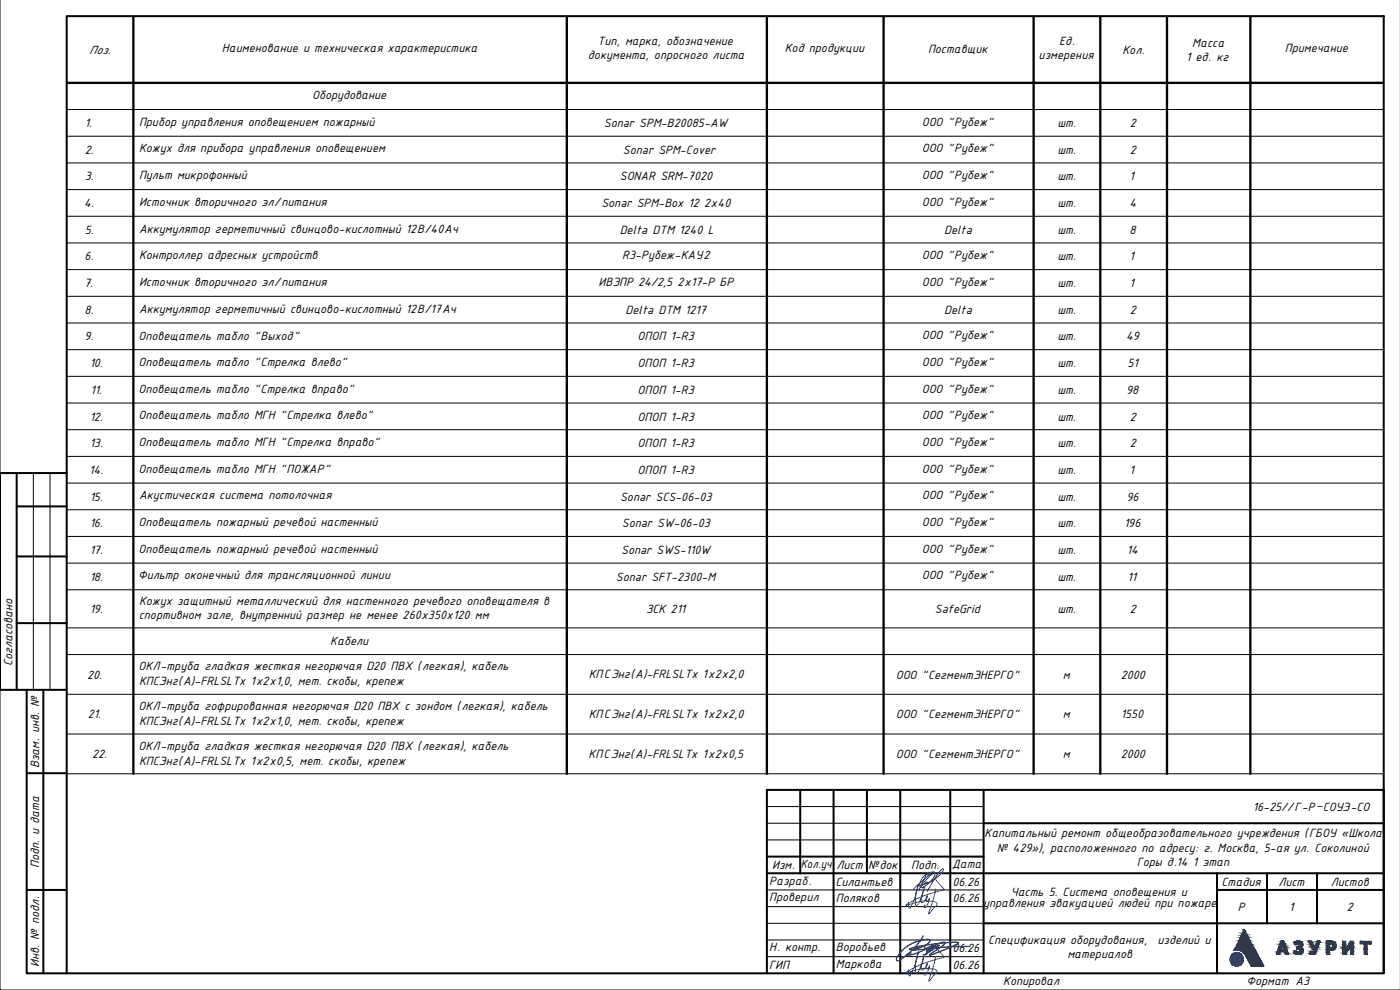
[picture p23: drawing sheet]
<svg xmlns="http://www.w3.org/2000/svg" width="420mm" height="297mm" viewBox="0 0 420 297" stroke-linecap="round" stroke-linejoin="round" font-family="sans-serif">
<defs><g id="words">
<g font-size="3.9">
<text x="26.8" y="16.1">Поз.</text>
<text x="66.6" y="15.7">Наименование и техническая характеристика</text>
<text x="176.5" y="17.8">документа, опросного листа</text>
<text x="179.3" y="13.6">Тип, марка, обозначение</text>
<text x="235.5" y="15.7">Код продукции</text>
<text x="278.5" y="15.9">Поставщик</text>
<text x="311.7" y="17.8">измерения</text>
<text x="317.8" y="13.6">Ед.</text>
<text x="336.8" y="16.1">Кол.</text>
<text x="357.8" y="14">Масса</text>
<text x="385.6" y="15.7">Примечание</text>
<text x="355.9" y="18.2">1 ед. кг</text>
<text x="93.7" y="29.7">Оборудование</text>
<text x="25.5" y="38.1">1.</text>
<text x="41.7" y="37.7">Прибор управления оповещением пожарный</text>
<text x="181.2" y="38.1">Sonar SPM-B20085-AW</text>
<text x="276.6" y="37.7">ООО &quot;Рубеж&quot;</text>
<text x="317.4" y="38.1">шт.</text>
<text x="339" y="38.1">2</text>
<text x="25.5" y="46.1">2.</text>
<text x="41.7" y="45.8">Кожух для прибора управления оповещением</text>
<text x="187" y="46.1">Sonar SPM-Cover</text>
<text x="276.6" y="45.8">ООО &quot;Рубеж&quot;</text>
<text x="317.4" y="46.1">шт.</text>
<text x="339" y="46.1">2</text>
<text x="41.7" y="53.8">Пульт микрофонный</text>
<text x="276.6" y="53.8">ООО &quot;Рубеж&quot;</text>
<text x="25.5" y="54.1">3.</text>
<text x="186" y="54.1">SONAR SRM-7020</text>
<text x="317.4" y="54.1">шт.</text>
<text x="339" y="54.1">1</text>
<text x="25.3" y="62.1">4.</text>
<text x="41.7" y="61.8">Источник вторичного эл/питания</text>
<text x="180.5" y="62.1">Sonar SPM-Box 12 2х40</text>
<text x="276.6" y="61.8">ООО &quot;Рубеж&quot;</text>
<text x="317.4" y="62.1">шт.</text>
<text x="339" y="62.1">4</text>
<text x="25.5" y="70.1">5.</text>
<text x="41.7" y="69.8">Аккумулятор герметичный свинцово-кислотный 12В/40Ач</text>
<text x="186" y="70.1">Delta DTM 1240 L</text>
<text x="283.4" y="70.1">Delta</text>
<text x="317.4" y="70.1">шт.</text>
<text x="339" y="70.1">8</text>
<text x="41.7" y="77.8">Контроллер адресных устройств</text>
<text x="186.8" y="77.8">R3-Рубеж-КАУ2</text>
<text x="276.6" y="77.8">ООО &quot;Рубеж&quot;</text>
<text x="25.4" y="78.1">6.</text>
<text x="317.4" y="78.1">шт.</text>
<text x="339" y="78.1">1</text>
<text x="25.2" y="86.1">7.</text>
<text x="41.7" y="85.8">Источник вторичного эл/питания</text>
<text x="179.6" y="85.9">ИВЭПР 24/2,5 2х17-Р БР</text>
<text x="276.6" y="85.8">ООО &quot;Рубеж&quot;</text>
<text x="317.4" y="86.2">шт.</text>
<text x="339" y="86.2">1</text>
<text x="25.4" y="94.2">8.</text>
<text x="41.7" y="93.8">Аккумулятор герметичный свинцово-кислотный 12В/17Ач</text>
<text x="187.8" y="94.1">Delta DTM 1217</text>
<text x="283.4" y="94.2">Delta</text>
<text x="317.4" y="94.2">шт.</text>
<text x="339" y="94.2">2</text>
<text x="41.6" y="102">Оповещатель табло &quot;Выход&quot;</text>
<text x="276.6" y="101.8">ООО &quot;Рубеж&quot;</text>
<text x="25.3" y="102.2">9.</text>
<text x="191.4" y="102.2">ОПОП 1-R3</text>
<text x="317.4" y="102.2">шт.</text>
<text x="337.9" y="102.2">49</text>
<text x="26.9" y="110.2">10.</text>
<text x="41.6" y="109.8">Оповещатель табло &quot;Стрелка влево&quot;</text>
<text x="191.4" y="110.2">ОПОП 1-R3</text>
<text x="276.6" y="109.8">ООО &quot;Рубеж&quot;</text>
<text x="317.4" y="110.2">шт.</text>
<text x="338.3" y="110.2">51</text>
<text x="27.2" y="118.2">11.</text>
<text x="41.6" y="117.8">Оповещатель табло &quot;Стрелка вправо&quot;</text>
<text x="191.4" y="118.2">ОПОП 1-R3</text>
<text x="276.6" y="117.8">ООО &quot;Рубеж&quot;</text>
<text x="317.4" y="118.2">шт.</text>
<text x="338" y="118.2">98</text>
<text x="41.6" y="125.8">Оповещатель табло МГН &quot;Стрелка влево&quot;</text>
<text x="276.6" y="125.8">ООО &quot;Рубеж&quot;</text>
<text x="26.9" y="126.2">12.</text>
<text x="191.4" y="126.2">ОПОП 1-R3</text>
<text x="317.4" y="126.2">шт.</text>
<text x="339" y="126.2">2</text>
<text x="26.9" y="134.2">13.</text>
<text x="41.6" y="133.8">Оповещатель табло МГН &quot;Стрелка вправо&quot;</text>
<text x="191.4" y="134.2">ОПОП 1-R3</text>
<text x="276.6" y="133.8">ООО &quot;Рубеж&quot;</text>
<text x="317.4" y="134.2">шт.</text>
<text x="339" y="134.2">2</text>
<text x="26.8" y="142.2">14.</text>
<text x="41.6" y="142">Оповещатель табло МГН &quot;ПОЖАР&quot;</text>
<text x="191.4" y="142.2">ОПОП 1-R3</text>
<text x="276.6" y="141.8">ООО &quot;Рубеж&quot;</text>
<text x="317.4" y="142.2">шт.</text>
<text x="339" y="142.2">1</text>
<text x="41.7" y="149.8">Акустическая система потолочная</text>
<text x="276.6" y="149.8">ООО &quot;Рубеж&quot;</text>
<text x="26.9" y="150.2">15.</text>
<text x="186.1" y="150.2">Sonar SCS-06-03</text>
<text x="317.4" y="150.2">шт.</text>
<text x="338.1" y="150.2">96</text>
<text x="26.9" y="158.2">16.</text>
<text x="41.6" y="157.8">Оповещатель пожарный речевой настенный</text>
<text x="186.6" y="158.2">Sonar SW-06-03</text>
<text x="276.6" y="157.8">ООО &quot;Рубеж&quot;</text>
<text x="317.4" y="158.2">шт.</text>
<text x="337.3" y="158.2">196</text>
<text x="26.9" y="166.2">17.</text>
<text x="41.6" y="165.8">Оповещатель пожарный речевой настенный</text>
<text x="186.4" y="166.2">Sonar SWS-110W</text>
<text x="276.6" y="165.8">ООО &quot;Рубеж&quot;</text>
<text x="317.4" y="166.2">шт.</text>
<text x="338.2" y="166.2">14</text>
<text x="41.4" y="173.8">Фильтр оконечный для трансляционной линии</text>
<text x="276.6" y="173.8">ООО &quot;Рубеж&quot;</text>
<text x="26.9" y="174.2">18.</text>
<text x="184.9" y="174.2">Sonar SFT-2300-М</text>
<text x="317.4" y="174.2">шт.</text>
<text x="338.4" y="174.2">11</text>
<text x="26.9" y="183.9">19.</text>
<text x="41.6" y="185.6">спортивном зале, внутренний размер не менее 260х350х120 мм</text>
<text x="41.7" y="181.5">Кожух защитный металлический для настенного речевого оповещателя в</text>
<text x="193.9" y="183.9">ЗСК 211</text>
<text x="280.6" y="183.9">SafeGrid</text>
<text x="317.4" y="183.9">шт.</text>
<text x="339" y="183.9">2</text>
<text x="99.1" y="193.6">Кабели</text>
<text x="3.8" y="199.8" transform="rotate(-90 3.8 199.8)">Согласовано</text>
<text x="26.1" y="203.6">20.</text>
<text x="41.6" y="201.1">ОКЛ-труба гладкая жесткая негорючая D20 ПВХ (легкая), кабель</text>
<text x="176.7" y="203.5">КПCЭнг(А)-FRLSLTx 1х2х2,0</text>
<text x="268.8" y="203.6">ООО &quot;СегментЭНЕРГО&quot;</text>
<text x="318.9" y="203.6">м</text>
<text x="336.4" y="203.6">2000</text>
<text x="41.7" y="205.6">КПСЭнг(А)-FRLSLTx 1х2х1,0, мет. скобы, крепеж</text>
<text x="26.4" y="215.5">21.</text>
<text x="41.6" y="213.1">ОКЛ-труба гофрированная негорючая D20 ПВХ с зондом (легкая), кабель</text>
<text x="176.7" y="215.4">КПCЭнг(А)-FRLSLTx 1х2х2,0</text>
<text x="268.8" y="215.5">ООО &quot;СегментЭНЕРГО&quot;</text>
<text x="318.9" y="215.5">м</text>
<text x="336.4" y="215.5">1550</text>
<text x="41.7" y="217.5">КПСЭнг(А)-FRLSLTx 1х2х1,0, мет. скобы, крепеж</text>
<text x="27.7" y="227.5">22.</text>
<text x="41.6" y="225">ОКЛ-труба гладкая жесткая негорючая D20 ПВХ (легкая), кабель</text>
<text x="176.6" y="227.3">КПCЭнг(А)-FRLSLTx 1х2х0,5</text>
<text x="268.8" y="227.5">ООО &quot;СегментЭНЕРГО&quot;</text>
<text x="318.9" y="227.5">м</text>
<text x="336.4" y="227.5">2000</text>
<text x="11.8" y="230.4" transform="rotate(-90 11.8 230.4)">Взам. инв. №</text>
<text x="41.7" y="229.4">КПСЭнг(А)-FRLSLTx 1х2х0,5, мет. скобы, крепеж</text>
<text x="376" y="243.3">16-25//Г-Р–СОУЭ-СО</text>
<text x="295.4" y="251.2">Капитальный ремонт общеобразовательного учреждения (ГБОУ «Школа</text>
<text x="299.2" y="255.6">№ 429»), расположенного по адресу: г. Москва, 5-ая ул. Соколиной</text>
<text x="11.8" y="260.4" transform="rotate(-90 11.8 260.4)">Подп. и дата</text>
<text x="231.7" y="260.8">Изм.</text>
<text x="240.3" y="260.4">Кол.уч</text>
<text x="251.1" y="260.8">Лист</text>
<text x="260.5" y="260.8">№док</text>
<text x="273.4" y="260.8">Подп.</text>
<text x="285.7" y="260.6">Дата</text>
<text x="341.2" y="259.8">Горы д.14 1 этап</text>
<text x="230.9" y="265.4">Разраб.</text>
<text x="250.8" y="265.8">Силантьев</text>
<text x="285.9" y="265.8">06.26</text>
<text x="303.4" y="268.7">Часть 5. Система оповещения и</text>
<text x="366.6" y="265.8">Стадия</text>
<text x="383.7" y="265.8">Лист</text>
<text x="399.4" y="265.8">Листов</text>
<text x="230.9" y="270.4">Проверил</text>
<text x="250.9" y="270.8">Поляков</text>
<text x="285.9" y="270.8">06.26</text>
<text x="295" y="272.1">управления эвакуацией людей при пожаре</text>
<text x="371.4" y="273.3">Р</text>
<text x="386.9" y="273.3">1</text>
<text x="404.2" y="273.3">2</text>
<text x="230.9" y="285.4">Н. контр.</text>
<text x="250.9" y="285.4">Воробьев</text>
<text x="285.9" y="285.8">06.26</text>
<text x="296.5" y="283.3">Спецификация оборудования,</text>
<text x="320.3" y="287.5">материалов</text>
<text x="347.4" y="283.3">изделий и</text>
<text x="11.8" y="290.1" transform="rotate(-90 11.8 290.1)">Инв. № подл.</text>
<text x="230.9" y="290.8">ГИП</text>
<text x="250.9" y="290.4">Маркова</text>
<text x="285.9" y="290.8">06.26</text>
<text x="301.1" y="295.4">Копировал</text>
<text x="374.1" y="295.4">Формат А3</text>
</g>
</g></defs>
<!-- layer: 0 -->
<path d="M40 4.9v227.3M170.1 4.9v227.3M230.2 4.9v227.3M265.2 4.9v227.3M310.2 4.9v227.3M330.2 4.9v227.3M350.2 4.9v227.3M375.2 4.9v227.3M20 24.9h395.3" fill="none" stroke="#000" stroke-width=".7"/>
<g fill="none" stroke="#000" stroke-width=".3">
<path d="M0 0v297h420.2M20 32.9h395.3M20 40.9h395.3M20 48.9h395.3M20 56.9h395.3M20 64.9h395.3M20 72.9h395.3M20 80.9h395.3M20 88.9h395.3M20 96.9h395.3M20 104.9h395.3M20 112.9h395.3"/>
<path d="M20 120.9h395.3M20 128.9h395.3M20 136.9h395.3M10 141.9v65.1M15 141.9v65.1M20 144.9h395.3M20 152.9h395.3M20 161h395.3M20 169h395.3M20 177h395.3M20 188.4h395.3M20 196.4h395.3"/>
<path d="M20 208.3h395.3M20 220.2h395.3M20 232.2h395.3M230.2 252h65M230.2 247h65M230.2 242h65M230.2 267h65M230.2 272h65M230.2 277h65M230.2 282h65M230.2 287h65"/>
</g>
<g fill="none" stroke="#000" stroke-width=".6">
<path d="M20 4.8h395.3v287.2h-395.3zM5 141.9v65.1M5 151.9h15M20 141.9h-20v65.1h20M5 167h15M5 187h15M8 207v85h12M13 207v85M8 232h12M240.2 237v25M250.2 237v55M260.2 237v25"/>
<path d="M270.2 237v55M285.2 237v55M295.2 237v55M230.2 257h65M295.2 247h120.1M8 267h12M230.2 262h185.1M295.2 277h120.1M365.2 267h50.1M365.2 262v30M380.2 262v15M395.3 262v15"/>
<path d="M230.2 292v-55h185.1v55"/>
</g>
<path d="M365.2 262v30" fill="none" stroke="#000" stroke-width=".4"/>
<path d="M272.6 270.6v1.5l.5 .5 1.3-2.8 1.2-4.5-.8 3.2-.1 2.9 .4 .2 .7-.7 1.7-4.3-.3-.5-.8 4.5 .4 .2 .3-.1 1.1-1.2 .1-.8-.4 .9 .1 .9 .4-.1 .6-.9-.8 2.3-.4 .4-.4 .1 .2-.9M280.8 263.9l2.4 2.8 .1 .3-6.7 2-4.8 2.6 5.4-1.3 3.6 .4 .4 .4v.4l-2.4 2.6 1.4-4.8 .5-2.6M272.6 290.9v1.5l.5 .4 1.4-3 1.1-4.2-.8 3.2-.1 2.9 .2 .2h.3l.7-.8 1.6-4.3-.3-.5-.8 4.6 .3 .2 .4-.2 1.1-1.1 .1-.8-.4 .9 .1 .8 .4-.1 .6-.8-.9 2.3-.3 .4h-.4l.2-.8M280.8 284.2l2.4 2.7 .1 .3-6.4 2-5.1 2.7 5.4-1.3 3.5 .3 .5 .5v.4l-2.4 2.6 1.4-4.8 .5-2.6" fill="none" stroke="#003fff" stroke-width=".3"/>
<g fill="#2a3756" stroke="#2a3756" stroke-width=".3">
<path d="M370.4 285h.3z"/>
<path d="M392.7 282.4h.5z"/>
<path d="M393.6 286.4h.5z"/>
<path d="M389.5 282.4h.3z"/>
<path d="M389.4 286.4h.6z"/>
<path d="M373.3 279.1l.2 .1zM373.3 279.1l.2 .1z"/>
<path d="M373.3 279.2l.3 .2zM373.3 279.2l.3 .2h-.4z"/>
<path d="M373.2 279.4l.8 .6-.4-.6zM373.2 279.4l.8 .6h-1.1z"/>
<path d="M372.9 280l1.2 .3-.1-.3zM372.9 280l1.2 .3h-1.4z"/>
<path d="M372.7 280.3l1.7 .5-.3-.5zM372.7 280.3l1.7 .5h-1.9z"/>
<path d="M372.5 280.8l2.1 .4-.2-.4zM372.5 280.8l2.1 .4h-2.3z"/>
<path d="M372.3 281.2l2.5 .2-.2-.2zM372.3 281.2l2.5 .2h-2.6z"/>
<path d="M372.2 281.4l3 .8-.4-.8zM372.2 281.4l3 .8h-3.4z"/>
<path d="M371.8 282.2l3.4 .1zM371.8 282.2l3.4 .1z"/>
<path d="M371.7 282.3l4.1 1.1-.6-1.1zM371.7 282.3l4.1 1.1h-4.6z"/>
<path d="M371.2 283.4l4.8 .3-.2-.3zM371.2 283.4l4.8 .3h-4.9z"/>
<path d="M371.1 283.7l5.2 .6-.3-.6zM371.1 283.7l5.2 .6h-5.6z"/>
<path d="M370.7 284.3l5.7 .1zM370.7 284.3l5.7 .1z"/>
<path d="M370.7 284.4l5.9 .4-.2-.4zM370.7 284.4l5.9 .4h-6.1z"/>
<path d="M370.5 284.8l6.2 .2-.1-.2zM370.5 284.8l6.2 .2h-6.3z"/>
<path d="M370.4 285h.8zM370.4 285h.6z"/>
<path d="M371.2 285h5.5zM371.2 285h5.5z"/>
<path d="M370.4 285h.6zM370.4 285h.3z"/>
<path d="M371.3 285h5.4zM371.3 285h5.4z"/>
<path d="M371.5 285h5.2zM371.5 285h5.2z"/>
<path d="M371.6 285h5.1zM371.6 285h5.1z"/>
<path d="M371.7 285l5 .1zM371.7 285l5 .1z"/>
<path d="M371.9 285.1h4.9zM371.9 285.1h4.9z"/>
<path d="M372 285.1l4.8 .1zM372 285.1l4.8 .1z"/>
<path d="M372.2 285.2l4.6 .1zM372.2 285.2l4.6 .1z"/>
<path d="M372.4 285.3l4.5 .1zM372.4 285.3l4.5 .1z"/>
<path d="M372.5 285.4l4.4 .1zM372.5 285.4l4.4 .1z"/>
<path d="M372.7 285.5l4.3 .1zM372.7 285.5l4.3 .1z"/>
<path d="M372.8 285.6l4.2 .1zM372.8 285.6l4.2 .1z"/>
<path d="M372.9 285.7h4.2zM372.9 285.7h4.2z"/>
<path d="M373 285.7l4.1 .1zM373 285.7l4.1 .1z"/>
<path d="M373.1 285.8l4.1 .1zM373.1 285.8l4.1 .1z"/>
<path d="M373.2 285.9l4.1 .1zM373.2 285.9l4.1 .1z"/>
<path d="M373.3 286l4 .2zM373.3 286l4 .2z"/>
<path d="M373.5 286.2l3.9 .1zM373.5 286.2l3.9 .1z"/>
<path d="M373.5 286.3l4 .1zM373.5 286.3l4 .1z"/>
<path d="M373.6 286.4l4 .2-.1-.2zM373.6 286.4l4 .2h-3.9z"/>
<path d="M373.7 286.6l4.1 .4-.2-.4zM373.7 286.6l4.1 .4h-3.9z"/>
<path d="M373.9 287l4.2 .6-.3-.6zM373.9 287l4.2 .6h-3.9z"/>
<path d="M374.2 287.6h3.9zM374.2 287.6h3.9z"/>
<path d="M374.2 287.6l4.2 .6-.3-.6zM374.2 287.6l4.2 .6h-3.8z"/>
<path d="M374.6 288.2l3.9 .2-.1-.2zM374.6 288.2l3.9 .2h-3.8z"/>
<path d="M374.7 288.4l4.1 .4-.3-.4zM374.7 288.4l4.1 .4h-3.9z"/>
<path d="M374.9 288.8l4.2 .6-.3-.6zM374.9 288.8l4.2 .6h-3.9z"/>
<path d="M375.2 289.4l4.1 .4-.2-.4zM375.2 289.4l4.1 .4h-3.8z"/>
<path d="M375.5 289.8h3.8zM375.5 289.8h3.2z"/>
<path d="M375.5 289.8h3.2zM375.5 289.8h1.9z"/>
<path d="M408.2 282.4l3.3 .4v-.4zM408.2 282.4l3.3 .4h-3.3z"/>
<path d="M408.2 282.8l3.3 .4v-.4zM408.2 282.8l3.3 .4h-3.3z"/>
<path d="M409.4 283.2l.9 1.6v-1.6zM409.4 283.2l.9 1.6h-.9z"/>
<path d="M409.4 284.8l.9 1.5v-1.5zM409.4 284.8l.9 1.5h-.9z"/>
<path d="M405.3 282.4l.9 .6v-.6zM405.3 282.4l.9 .6h-1.3z"/>
<path d="M402.9 282.4l1 1v-1zM402.9 282.4l1 1h-1z"/>
<path d="M404.9 283l1.3 .8v-.8zM404.9 283l1.3 .8h-1.8z"/>
<path d="M405.3 283.8l.9 .1zM405.3 283.8l.9 .1z"/>
<path d="M404.4 283.8h.9zM404.4 283.8l.9 .1z"/>
<path d="M404.4 283.9h.9zM404.4 283.9h.9z"/>
<path d="M405.3 283.9l.9 .1v-.1zM405.3 283.9l.9 .1h-.9z"/>
<path d="M404.4 283.9l.8 .2 .1-.2zM404.4 283.9l.8 .2h-.9z"/>
<path d="M404.3 284.1h.9zM404.3 284.1l.9 .1z"/>
<path d="M402.9 283.4l1 .8v-.8zM402.9 283.4l1 .8h-1z"/>
<path d="M405.3 284l.9 .4v-.4zM405.3 284l.9 .4h-.9z"/>
<path d="M402.9 284.2l1 .2v-.2zM402.9 284.2l1 .2h-1z"/>
<path d="M405.3 284.4l.9 .1zM405.3 284.4l.9 .1z"/>
<path d="M404.2 284.2l.8 .3 .2-.3zM404.2 284.2l.8 .3h-1z"/>
<path d="M404 284.5h1zM404 284.5l.9 .1z"/>
<path d="M402.9 284.4l1 .2v-.2zM402.9 284.4l1 .2h-1z"/>
<path d="M404 284.6l.8 .2 .1-.2zM404 284.6l.8 .2h-.9z"/>
<path d="M403.9 284.8h.9zM403.9 284.8l.8 .1z"/>
<path d="M402.9 284.6l.9 .3 .1-.3zM402.9 284.6l.9 .3h-.9z"/>
<path d="M402.9 284.9l1.8 .2v-.2zM402.9 284.9l1.8 .2h-1.8z"/>
<path d="M405.3 284.5l.9 .8v-.8zM405.3 284.5l.9 .8h-.9z"/>
<path d="M402.9 285.1l1.2 .9 .6-.9zM402.9 285.1l1.2 .9h-1.2z"/>
<path d="M405.3 285.3l.9 1v-1zM405.3 285.3l.9 1h-.9z"/>
<path d="M402.9 286l1 .3 .2-.3zM402.9 286l1 .3h-1z"/>
<path d="M398.1 282.4h1.7zM398.1 282.4h1.7z"/>
<path d="M398.1 282.4h1.8zM398.1 282.4h1.8z"/>
<path d="M398.1 282.4l1.9 .1zM398.1 282.4l1.9 .1z"/>
<path d="M398.1 282.5h2.1zM398.1 282.5h2.1z"/>
<path d="M398.1 282.5l2.2 .1zM398.1 282.5l2.2 .1z"/>
<path d="M398.1 282.6l2.4 .1zM398.1 282.6l2.4 .1z"/>
<path d="M398.1 282.7l2.5 .1zM398.1 282.7l2.5 .1z"/>
<path d="M398.1 282.8h2.5zM398.1 282.8h2.5z"/>
<path d="M398.1 282.8l2.6 .1zM398.1 282.8l2.6 .1z"/>
<path d="M398.1 282.9l2.7 .1zM398.1 282.9l2.7 .1z"/>
<path d="M398.1 283l2.7 .1zM398.1 283l2.7 .1z"/>
<path d="M398.1 283.1l2.8 .1zM398.1 283.1l2.8 .1z"/>
<path d="M399 283.2h1.9zM399 283.2h1.9z"/>
<path d="M399.3 283.2h1.6zM399.3 283.2h1.6z"/>
<path d="M399.6 283.2l1.3 .1zM399.6 283.2l1.3 .1z"/>
<path d="M399.7 283.3h1.2zM399.7 283.3h1.2z"/>
<path d="M399.8 283.3h1.1zM399.8 283.3h1.1z"/>
<path d="M399.8 283.3l1.1 .1zM399.8 283.3l1.1 .1z"/>
<path d="M399.8 283.4h1.1zM399.8 283.4h1.1z"/>
<path d="M399.9 283.4l1 .1zM399.9 283.4l1 .1z"/>
<path d="M399.9 283.5h1zM399.9 283.5h1z"/>
<path d="M400 283.5l.9 .1zM400 283.5l.9 .1z"/>
<path d="M398.1 283.2l.9 .6v-.6zM398.1 283.2l.9 .6h-.9z"/>
<path d="M400 283.6l1 .2-.1-.2zM400 283.6l1 .2h-1z"/>
<path d="M400 283.8h1zM400 283.8h1z"/>
<path d="M400 283.8h1zM400 283.8l.9 .1z"/>
<path d="M400 283.9h.9zM400 283.9l.9 .1z"/>
<path d="M400 284h.9zM400 284h.9z"/>
<path d="M400 284h.9zM400 284h.9z"/>
<path d="M399.9 284h1zM399.9 284l1 .1z"/>
<path d="M399.9 284.1h1zM399.9 284.1h1z"/>
<path d="M399.9 284.1h1zM399.9 284.1l1 .1z"/>
<path d="M399.8 284.2h1.1zM399.8 284.2h1.1z"/>
<path d="M399.8 284.2h1.1zM399.7 284.2h1.2z"/>
<path d="M399.7 284.2h1.2zM399.7 284.3h1.2z"/>
<path d="M399.7 284.3h1.2zM399.6 284.3h1.3z"/>
<path d="M399.6 284.3h1.3zM399.3 284.3h1.6z"/>
<path d="M398.1 283.8l.9 .5v-.5zM398.1 283.8l.9 .5h-.9z"/>
<path d="M398.1 284.3h2.8zM398.1 284.3h2.8z"/>
<path d="M398.1 284.3h2.8zM398.1 284.3l2.7 .1z"/>
<path d="M398.1 284.4h2.7zM398.1 284.4h2.7z"/>
<path d="M398.1 284.4l2.6 .2 .1-.2zM398.1 284.4l2.6 .2h-2.6z"/>
<path d="M398.1 284.6l2.5 .1 .1-.1zM398.1 284.6l2.5 .1h-2.5z"/>
<path d="M398.1 284.7h2.5zM398.1 284.7l2.3 .2z"/>
<path d="M398.1 284.9h2.3zM398.1 284.9l2.2 .1z"/>
<path d="M398.1 285h2.2zM398.1 285h2z"/>
<path d="M398.1 285h2zM398.1 285l1.8 .1z"/>
<path d="M398.1 285.1h1.8zM398.1 285.1h1.6z"/>
<path d="M398.1 285.1h1.6zM398.1 285.1h1.3z"/>
<path d="M398.1 285.1l.9 .6v-.6zM398.1 285.1l.9 .6h-.9z"/>
<path d="M398.1 285.7l.9 .6v-.6zM398.1 285.7l.9 .6h-.9z"/>
<path d="M392.7 282.4h1zM392.7 282.4h1z"/>
<path d="M395.2 282.4h.9zM395.2 282.4h.9z"/>
<path d="M395.2 282.4h1zM395.2 282.4h1z"/>
<path d="M395.2 282.4h1zM395.2 282.4l1 .1z"/>
<path d="M395.2 282.5l.9 .2 .1-.2zM395.2 282.5l.9 .2h-1z"/>
<path d="M392.7 282.4l1.2 .4-.2-.4zM392.7 282.4l1.2 .4h-1z"/>
<path d="M392.9 282.8l1 .1zM392.9 282.8l1 .1z"/>
<path d="M395.1 282.7l.8 .6 .2-.6zM395.1 282.7l.8 .6h-.9z"/>
<path d="M395 283.3h.9zM395 283.3h.9z"/>
<path d="M392.9 282.9l1.3 .6-.3-.6zM392.9 282.9l1.3 .6h-.9z"/>
<path d="M393.3 283.5l1 .3-.1-.3zM393.3 283.5l1 .3h-.9z"/>
<path d="M394.9 283.3l.8 .6 .2-.6zM394.9 283.3l.8 .6h-1z"/>
<path d="M393.4 283.8l1 .2-.1-.2zM393.4 283.8l1 .2h-.9z"/>
<path d="M394.7 283.9l.9 .2 .1-.2zM394.7 283.9l.9 .2h-.9z"/>
<path d="M394.7 284.1h.9zM394.7 284.1l.8 .2z"/>
<path d="M393.5 284l1.1 .3-.2-.3zM393.5 284l1.1 .3h-1z"/>
<path d="M394.6 284.3h.9zM394.6 284.3h.9z"/>
<path d="M394.6 284.3h.9zM394.6 284.3h.9z"/>
<path d="M393.6 284.3h1zM393.6 284.3h1z"/>
<path d="M393.7 284.3l1.6 .4 .2-.4zM393.7 284.3l1.6 .4h-1.5z"/>
<path d="M393.8 284.7l1.5 .2v-.2zM393.8 284.7l1.5 .2h-1.4z"/>
<path d="M393.9 284.9l1.2 .4 .2-.4zM393.9 284.9l1.2 .4h-.9z"/>
<path d="M394.2 285.3h.9zM394.2 285.3l.9 .1z"/>
<path d="M394.2 285.4h.9zM394.2 285.4h.9z"/>
<path d="M394.2 285.4h.9zM394.2 285.4h.8z"/>
<path d="M394.2 285.4h.8zM394.2 285.4l.8 .1z"/>
<path d="M393.4 285.5h.2zM393.4 285.5h.2z"/>
<path d="M394.1 285.5h.9zM394 285.5h1z"/>
<path d="M393.4 285.5l.3 .1zM393.4 285.5l.3 .1z"/>
<path d="M393.3 285.6h.4zM393.3 285.6h.4z"/>
<path d="M394 285.5h1zM394 285.6h1z"/>
<path d="M393.3 285.6h.5zM393.3 285.6h.5z"/>
<path d="M394 285.6h1zM393.9 285.6h1.1z"/>
<path d="M393.3 285.6h.6zM393.3 285.6h.6z"/>
<path d="M393.3 285.6h1.7zM393.3 285.6h1.7z"/>
<path d="M393.3 285.6h1.7zM393.3 285.6l1.6 .1z"/>
<path d="M393.2 285.7l1.6 .2 .1-.2zM393.2 285.7l1.6 .2h-1.7z"/>
<path d="M393.1 285.9h1.7zM393.1 285.9h1.7z"/>
<path d="M393.1 285.9h1.7zM393.1 285.9l1.6 .1z"/>
<path d="M393.1 286h1.6zM393.1 286l1.5 .1z"/>
<path d="M393 286.1h1.6zM393 286.1h1.6z"/>
<path d="M393 286.1h1.6zM393 286.1h1.6z"/>
<path d="M393.1 286.1h1.5zM393.1 286.1l1.4 .1z"/>
<path d="M393.1 286.2h1.4zM393.1 286.2h1.4z"/>
<path d="M393.2 286.2h1.3zM393.2 286.2h1.3z"/>
<path d="M393.3 286.2h1.2zM393.3 286.2l1.1 .1z"/>
<path d="M393.3 286.3h1.1zM393.3 286.3h1.1z"/>
<path d="M393.4 286.3h1zM393.4 286.3h.9z"/>
<path d="M393.5 286.3h.8zM393.5 286.3h.8z"/>
<path d="M393.5 286.3h.8zM393.5 286.3l.7 .1z"/>
<path d="M393.6 286.4h.6zM393.6 286.4h.5z"/>
<path d="M393.6 286.4h.4zM393.7 286.4h.3z"/>
<path d="M389.5 282.4h.4zM389.4 282.4h.5z"/>
<path d="M389.4 282.4h.6zM389.3 282.4h.7z"/>
<path d="M389.3 282.4h.8zM389.2 282.4h.9z"/>
<path d="M389.2 282.4h.9zM389.2 282.4h.9z"/>
<path d="M389.2 282.4h1zM389 282.4h1.2z"/>
<path d="M389 282.4l1.3 .1zM388.9 282.5h1.4z"/>
<path d="M388.9 282.5h1.5zM388.9 282.5h1.5z"/>
<path d="M388.9 282.5l1.6 .1zM388.7 282.6h1.8z"/>
<path d="M388.7 282.6h1.8zM388.7 282.6h1.8z"/>
<path d="M388.7 282.6h1.9zM388.6 282.6h2z"/>
<path d="M388.6 282.6l2 .1zM388.5 282.7h2.1z"/>
<path d="M388.5 282.7h2.2zM388.5 282.7h2.2z"/>
<path d="M388.5 282.7l2.2 .1zM388.4 282.8h2.3z"/>
<path d="M388.4 282.8h2.4zM388.4 282.8h2.4z"/>
<path d="M388.4 282.8l2.5 .2zM388.4 282.8l2.5 .2z"/>
<path d="M388.4 283h2.5zM388.4 283h2.5z"/>
<path d="M388.4 283l2.5 .1v-.1zM388.4 283l2.5 .1h-2.4z"/>
<path d="M388.5 283.1l2.4 .1zM388.5 283.1l2.4 .1z"/>
<path d="M388.5 283.2h1zM388.5 283.2h.9z"/>
<path d="M389.5 283.2h1.4zM389.5 283.2h1.4z"/>
<path d="M388.6 283.2h.8zM388.6 283.2h.7z"/>
<path d="M389.6 283.2h1.3zM389.6 283.2h1.3z"/>
<path d="M389.7 283.2h1.2zM389.7 283.2h1.2z"/>
<path d="M389.8 283.2h1.1zM389.8 283.2h1.1z"/>
<path d="M388.6 283.2h.7zM388.6 283.2h.6z"/>
<path d="M389.8 283.2l1.2 .1zM389.8 283.2l1.2 .1z"/>
<path d="M388.6 283.2h.6zM388.6 283.2l.4 .1z"/>
<path d="M388.6 283.3h.4zM388.6 283.3h.4z"/>
<path d="M389.9 283.3h1.1zM389.9 283.3h1.1z"/>
<path d="M389.9 283.3h1.1zM389.9 283.3h1.1z"/>
<path d="M388.6 283.3h.4zM388.6 283.3h.3z"/>
<path d="M389.9 283.3l1.1 .1zM389.9 283.3l1.1 .1z"/>
<path d="M388.6 283.3h.3zM388.6 283.3l.2 .1z"/>
<path d="M390 283.4l1 .1zM390 283.4l1 .1zM390 283.5h1zM390 283.5h1z"/>
<path d="M390 283.5h1zM390 283.5l1 .1z"/>
<path d="M390 283.6h1zM390 283.6h.9z"/>
<path d="M390 283.6h.9zM390 283.6l.9 .1z"/>
<path d="M390 283.7h.9zM390 283.7h.9z"/>
<path d="M390 283.7h.9zM390 283.7l.9 .1zM389.9 283.8h1zM389.9 283.8h1z"/>
<path d="M389.9 283.8h1zM389.9 283.8h1z"/>
<path d="M389.9 283.8h1zM389.9 283.8l1 .1z"/>
<path d="M389.9 283.9h1zM389.9 283.9h1z"/>
<path d="M389.9 283.9h1zM389.8 283.9h1.1z"/>
<path d="M389.8 283.9h1.1zM389.8 283.9h1z"/>
<path d="M389.8 283.9h1zM389.6 284h1.2z"/>
<path d="M389.6 284h1.2zM389.4 284h1.4z"/>
<path d="M389.4 284h1.4zM389.3 284h1.5z"/>
<path d="M389.3 284h1.5zM389.2 284h1.6z"/>
<path d="M389.2 284h1.6zM389.2 284l1.5 .1z"/>
<path d="M389.2 284.1h1.5zM389.2 284.1l1.4 .1z"/>
<path d="M389.2 284.2h1.4zM389.2 284.2l1.3 .1z"/>
<path d="M389.2 284.3h1.3zM389.2 284.3h1.3z"/>
<path d="M389.2 284.3h1.3zM389.2 284.3h1.3z"/>
<path d="M389.2 284.3l1.4 .1zM389.2 284.3l1.4 .1z"/>
<path d="M389.2 284.4l1.5 .1zM389.2 284.4l1.5 .1z"/>
<path d="M389.2 284.5h1.6zM389.2 284.5h1.6z"/>
<path d="M389.2 284.5l1.7 .1zM389.2 284.5l1.7 .1z"/>
<path d="M389.2 284.6l1.7 .1zM389.2 284.6l1.7 .1z"/>
<path d="M389.2 284.7h1.7zM389.2 284.7h1.7z"/>
<path d="M389.2 284.7h1.7zM389.2 284.7h1.7z"/>
<path d="M389.5 284.7h1.5zM389.5 284.7h1.5z"/>
<path d="M389.7 284.7l1.3 .1zM389.7 284.7l1.3 .1z"/>
<path d="M389.8 284.8h1.2zM389.8 284.8h1.2z"/>
<path d="M389.9 284.8h1.1zM389.9 284.8h1.1z"/>
<path d="M389.9 284.8h1.1zM389.9 284.8h1.1z"/>
<path d="M389.9 284.8h1.1zM389.9 284.8h1.1z"/>
<path d="M390 284.8l1 .1zM390 284.8l1 .1z"/>
<path d="M390 284.9h1zM390 284.9h1z"/>
<path d="M390 284.9h1zM390 284.9h1z"/>
<path d="M390 284.9l1 .1zM390 284.9l1 .1z"/>
<path d="M390.1 285h.9zM390.1 285h.9z"/>
<path d="M390.1 285l1 .1zM390.1 285l1 .1z"/>
<path d="M390.1 285.1h1zM390.1 285.1h1z"/>
<path d="M390.1 285.1l1 .1zM390.1 285.1l1 .1z"/>
<path d="M390.1 285.2l1 .1zM390.1 285.2l1 .1z"/>
<path d="M388.7 285.3h.1zM388.7 285.3h.1z"/>
<path d="M390.1 285.3h1zM390.1 285.3h1z"/>
<path d="M390.1 285.3h1zM390.1 285.3h1z"/>
<path d="M388.7 285.3l.3 .1zM388.7 285.3l.3 .1z"/>
<path d="M390.1 285.3h1zM390.1 285.3l1 .1z"/>
<path d="M390 285.4h1.1zM390 285.4h1z"/>
<path d="M388.6 285.4h.5zM388.6 285.4h.5z"/>
<path d="M390 285.4h1zM390 285.4h1z"/>
<path d="M390 285.4h1zM389.9 285.5h1.1z"/>
<path d="M389.9 285.5h1.1zM389.9 285.5h1.1z"/>
<path d="M388.5 285.4l.7 .1zM388.5 285.4l.7 .1z"/>
<path d="M388.5 285.5h.8zM388.5 285.5h.8z"/>
<path d="M389.9 285.5h1.1zM389.8 285.5h1.2z"/>
<path d="M389.8 285.5h1.2zM389.7 285.5h1.3z"/>
<path d="M388.5 285.5h.9zM388.5 285.5h.9z"/>
<path d="M388.4 285.5l1.1 .1zM388.4 285.5l1.1 .1z"/>
<path d="M389.7 285.5h1.3zM389.6 285.6h1.4z"/>
<path d="M388.4 285.6h1.2zM388.4 285.6h1.2z"/>
<path d="M388.4 285.6h2.6zM388.4 285.6h2.6z"/>
<path d="M388.4 285.6h2.6zM388.4 285.6l2.6 .1h-2.7z"/>
<path d="M388.3 285.7h2.7zM388.3 285.7h2.6z"/>
<path d="M388.3 285.7h2.6zM388.3 285.7l2.6 .1z"/>
<path d="M388.3 285.8h2.6zM388.3 285.8h2.6z"/>
<path d="M388.3 285.8h2.6zM388.3 285.8h2.6z"/>
<path d="M388.3 285.8h2.6zM388.3 285.8h2.6z"/>
<path d="M388.3 285.8h2.6zM388.3 285.8l2.5 .1z"/>
<path d="M388.3 285.9h2.5zM388.3 285.9h2.5z"/>
<path d="M388.4 285.9h2.4zM388.4 285.9l2.4 .1z"/>
<path d="M388.4 286h2.4zM388.4 286h2.3z"/>
<path d="M388.5 286h2.2zM388.5 286l2.1 .1z"/>
<path d="M388.6 286.1h2zM388.6 286.1h2z"/>
<path d="M388.6 286.1h2zM388.6 286.1l1.9 .1z"/>
<path d="M388.8 286.2h1.7zM388.8 286.2h1.6z"/>
<path d="M388.8 286.2h1.6zM388.8 286.2h1.6z"/>
<path d="M388.9 286.2h1.5zM388.9 286.2l1.4 .1z"/>
<path d="M389.1 286.3h1.2zM389.1 286.3h1.1z"/>
<path d="M389.1 286.3h1.1zM389.1 286.3h1z"/>
<path d="M389.2 286.3h.9zM389.2 286.3l.8 .1z"/>
<path d="M389.3 286.4h.7zM389.3 286.4h.7z"/>
<path d="M389.4 286.4h.4zM389.5 286.4h.3z"/>
<path d="M384.4 282.4h1zM384.4 282.4h1z"/>
<path d="M384.4 282.4l1 .2zM384.4 282.4l1 .2h-1.1z"/>
<path d="M384.3 282.6l1.3 .5-.2-.5zM384.3 282.6l1.3 .5h-1.5z"/>
<path d="M384.1 283.1l1.6 .2-.1-.2zM384.1 283.1l1.6 .2h-1.6z"/>
<path d="M384.9 283.3h.8zM384.9 283.3h.8z"/>
<path d="M384.1 283.3h.8zM384.1 283.3l.8 .1z"/>
<path d="M384.9 283.3l.9 .2-.1-.2zM384.9 283.3l.9 .2h-.9z"/>
<path d="M384.1 283.4l.7 .1 .1-.1zM384.1 283.4l.7 .1h-.8z"/>
<path d="M384 283.5h.8zM384 283.5l.8 .1z"/>
<path d="M384.9 283.5l1 .4-.1-.4zM384.9 283.5l1 .4h-.9z"/>
<path d="M384 283.6l.7 .4 .1-.4zM384 283.6l.7 .4h-.9z"/>
<path d="M385 283.9l1 .2-.1-.2zM385 283.9l1 .2h-.9z"/>
<path d="M385.1 284.1l.9 .2v-.2zM385.1 284.1l.9 .2h-.9z"/>
<path d="M385.1 284.3l1 .3-.1-.3zM385.1 284.3l1 .3h-.9z"/>
<path d="M383.8 284l.7 .6 .2-.6zM383.8 284l.7 .6h-.9z"/>
<path d="M383.6 284.6h.9zM383.6 284.6l.9 .1z"/>
<path d="M385.2 284.6l1 .1zM385.2 284.6l1 .1z"/>
<path d="M383.6 284.7h.9zM383.6 284.7h.9z"/>
<path d="M383.6 284.7l2.7 .5-.1-.5zM383.6 284.7l2.7 .5h-2.9z"/>
<path d="M383.4 285.2l3 .3-.1-.3zM383.4 285.2l3 .3h-3.1z"/>
<path d="M383.3 285.5h1zM383.3 285.5l.9 .1z"/>
<path d="M385.5 285.5l1.1 .4-.2-.4zM385.5 285.5l1.1 .4h-1z"/>
<path d="M383.3 285.6l.8 .3 .1-.3zM383.3 285.6l.8 .3h-.9z"/>
<path d="M385.6 285.9l1.1 .3-.1-.3zM385.6 285.9l1.1 .3h-1z"/>
<path d="M383.2 285.9l.8 .4 .1-.4zM383.2 285.9l.8 .4h-.9z"/>
<path d="M383.1 286.3h.9zM383.1 286.3h.9z"/>
<path d="M385.7 286.2l1 .1v-.1zM385.7 286.2l1 .1h-1z"/>
<path d="M385.7 286.3h1zM386.2 286.3h.5zM385.7 286.3h1z"/>
<path d="M383.2 286.3h.8zM383.2 286.3h.8z"/>
</g>
<g fill="#1447b7" stroke="#1447b7" stroke-width=".3">
<path d="M371 285.9h.4z"/>
<path d="M370.9 289.8h.5z"/>
<path d="M371 285.9h.5zM370.8 285.9h.7z"/>
<path d="M370.8 285.9h.8zM370.7 285.9h.9z"/>
<path d="M370.7 285.9h.9zM370.7 285.9h.9z"/>
<path d="M370.7 285.9h1.1zM370.6 285.9h1.2z"/>
<path d="M370.6 285.9l1.3 .1zM370.5 286h1.4z"/>
<path d="M370.5 286h1.5zM370.4 286h1.6z"/>
<path d="M370.4 286l1.7 .1zM370.2 286.1h1.9z"/>
<path d="M370.2 286.1h1.9zM370.2 286.1h1.9z"/>
<path d="M370.2 286.1l2.1 .1zM370 286.2h2.3z"/>
<path d="M370 286.2h2.3zM370 286.2h2.3z"/>
<path d="M370 286.2l2.4 .1zM369.9 286.3h2.5z"/>
<path d="M369.9 286.3h2.6zM369.9 286.3h2.6z"/>
<path d="M369.9 286.3l2.6 .1zM369.8 286.4h2.7z"/>
<path d="M369.8 286.4l2.8 .1zM369.7 286.5h2.9z"/>
<path d="M369.7 286.5h3zM369.7 286.5h3z"/>
<path d="M369.7 286.5l3 .1zM369.7 286.5l3 .1z"/>
<path d="M369.6 286.6l3.2 .1zM369.6 286.6l3.2 .1z"/>
<path d="M369.5 286.7l3.3 .1zM369.5 286.7l3.3 .1z"/>
<path d="M369.5 286.8l3.4 .1zM369.5 286.8l3.4 .1z"/>
<path d="M369.4 286.9h3.5zM369.4 286.9h3.5z"/>
<path d="M369.4 286.9l3.6 .1zM369.4 286.9l3.6 .1z"/>
<path d="M369.4 287l3.6 .1zM369.4 287l3.6 .1z"/>
<path d="M369.3 287.1l3.7 .1zM369.3 287.1l3.7 .1z"/>
<path d="M369.3 287.2l3.8 .1zM369.3 287.2l3.8 .1z"/>
<path d="M369.3 287.3l3.8 .1zM369.3 287.3l3.8 .1z"/>
<path d="M369.2 287.4l3.9 .1zM369.2 287.4l3.9 .1z"/>
<path d="M369.2 287.5l3.9 .1zM369.2 287.5l3.9 .1z"/>
<path d="M369.2 287.6l3.9 .1zM369.2 287.6l3.9 .1z"/>
<path d="M369.2 287.7h4zM369.2 287.7h4z"/>
<path d="M369.2 287.7l4 .2zM369.2 287.7l4 .2z"/>
<path d="M369.2 287.9h4zM369.2 287.9h4z"/>
<path d="M369.2 287.9h4zM369.2 287.9l3.9 .2z"/>
<path d="M369.2 288.1h3.9zM369.2 288.1h3.9z"/>
<path d="M369.2 288.1h3.9zM369.2 288.1l3.9 .1z"/>
<path d="M369.2 288.2h3.9zM369.2 288.2l3.9 .1z"/>
<path d="M369.2 288.3l3.9 .1v-.1zM369.2 288.3l3.9 .1h-3.8z"/>
<path d="M369.3 288.4h3.8zM369.3 288.4l3.8 .1z"/>
<path d="M369.3 288.5h3.8zM369.3 288.5l3.7 .1z"/>
<path d="M369.3 288.6h3.7zM369.3 288.6h3.7z"/>
<path d="M369.3 288.6h3.7zM369.3 288.6l3.7 .1z"/>
<path d="M369.4 288.7h3.6zM369.4 288.7l3.5 .1z"/>
<path d="M369.4 288.8h3.5zM369.4 288.8h3.5z"/>
<path d="M369.4 288.8h3.5zM369.4 288.8l3.4 .2z"/>
<path d="M369.5 289h3.3zM369.5 289h3.3z"/>
<path d="M369.5 289h3.3zM369.5 289l3.2 .1z"/>
<path d="M369.6 289.1h3.1zM369.6 289.1h3.1z"/>
<path d="M369.6 289.1h3.1zM369.6 289.1l3 .1z"/>
<path d="M369.7 289.2h2.9zM369.7 289.2l2.8 .1z"/>
<path d="M369.8 289.3h2.7zM369.8 289.3h2.7z"/>
<path d="M369.8 289.3h2.7zM369.8 289.3l2.6 .1z"/>
<path d="M369.9 289.4h2.5zM369.9 289.4l2.4 .1z"/>
<path d="M370 289.5h2.3zM370 289.5h2.3z"/>
<path d="M370 289.5h2.3zM370 289.5h2.2z"/>
<path d="M370.1 289.5h2.1zM370.1 289.5l2 .1z"/>
<path d="M370.2 289.6h1.9zM370.2 289.6h1.9z"/>
<path d="M370.3 289.6h1.8zM370.3 289.6l1.6 .1z"/>
<path d="M370.4 289.7h1.5zM370.4 289.7h1.5z"/>
<path d="M370.4 289.7h1.5zM370.4 289.7h1.4z"/>
<path d="M370.5 289.7h1.3zM370.5 289.7l1.2 .1z"/>
<path d="M370.6 289.8h1.1zM370.6 289.8h1.1z"/>
<path d="M370.7 289.8h1zM370.7 289.8h.8z"/>
<path d="M370.8 289.8h.7zM370.8 289.8h.6z"/>
<path d="M370.9 289.8h.4zM370.9 289.8h.4z"/>
</g>
<!-- layer: 0 -->
<path d="M277 280.7l-1.8 2.7-2.3 2.4-3.1 2.3-.4 .1-.4-.3 .1-.6 1.2-1.6 1.2-1.3 1.3-.9 1.8-.9 2-.6 1.7-.3 .7 .3-.1 .6-.7 .7-2.7 1.2-.8 .3-.2-.1 1.5-.7 1.4-.1 .1 .6-.6 .7-3.1 1.2-1.5 .1 .3-.4 .9-.2M277.1 280.8l-1.8 2.8-2.5 2.4-2.9 2.2-.5 .1-.3-.2 .1-.7 1.1-1.6 1.3-1.3 1.3-.9 1.8-.9 2-.6 1.7-.2 .7 .2-.1 .6-.8 .7-3.3 1.5-.3-.1 1.5-.7 1.3-.1 .2 .6-.7 .7-2.9 1.1-1.6 .2 .3-.4 .8-.2M291.1 283.9l-7 .2-9.8 .9-1.4-.3 2-.6 4.8-.8 6.5-.7 1.4 .3-2.8 1.4-5.5 2.2h-.4l3.9-2.7 .7-.7 .1-.4-.9 .1-1.7 .6-3.3 3 4.1-2.8-3.1 1.4h-.7l.4-.5 1.3-.7 .8 .1-.7 .9-1.2 .8-.5-.1v-.3l1.6-1.4-2.5 1.2M291.2 284l-6.8 .2-9.9 .9h-1.2l-.3-.3 2.1-.7 5-.8 6.3-.6 1.3 .3-2.9 1.4-5.5 2.2h-.4l4-2.7 .7-.7 .1-.4-1 .1-1.7 .6-3.2 3 4.1-2.8-3.2 1.4h-.6l.4-.6 1.3-.6 .8 .1-.8 .9-1.2 .8-.5-.1v-.3l1.6-1.4-2.4 1.2" fill="none" stroke="#1616e3" stroke-width=".3"/>
<path d="M277.9 262.4l-2 4.7M278.1 262.6l1.2-.4-4.7 4.1-.3 .5M279.7 262.5l-2.3 2.1-1.1 1.3 1.9-1.3-.7 .6 1.1-.5v.3l.7-.6 1-1.2 .3-1.3-.5-.3-.9 .1-2 1.3-1.1 1.8-.1 .9 .3 .6h.4l.8-.3 3.8-2.8 1.3-1.3 .5-1.2-.7 .4-1.3 1.6-2.9 4.8" fill="none" stroke="#00f" stroke-width=".3"/>
<use href="#words"/>
</svg>
